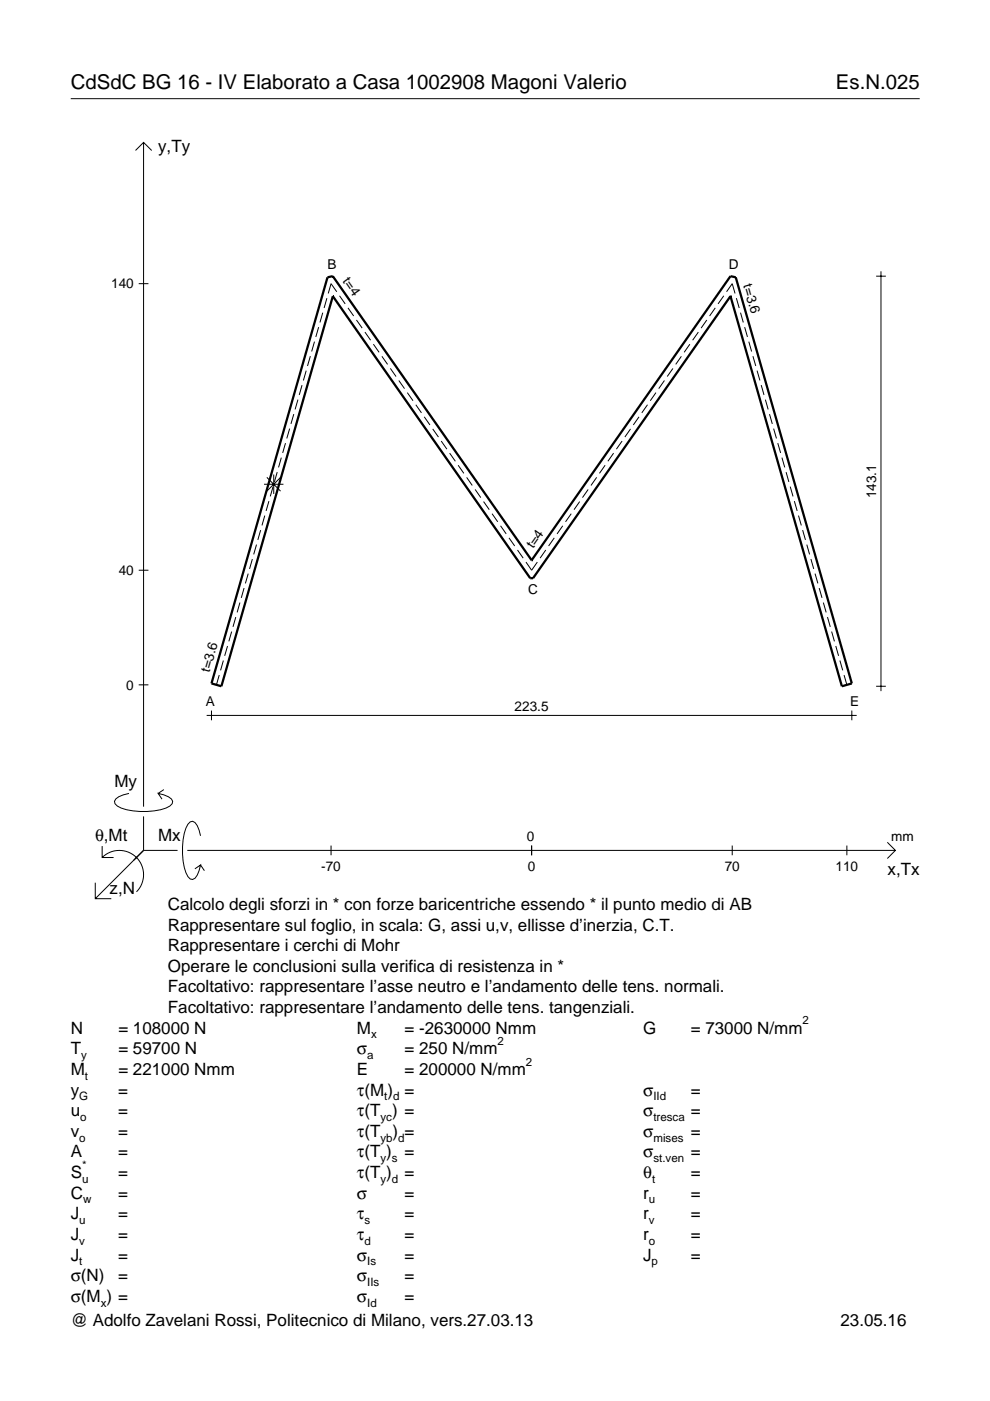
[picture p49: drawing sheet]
<svg xmlns="http://www.w3.org/2000/svg" width="210mm" height="297mm" viewBox="0 0 210 297" stroke-linecap="round" stroke-linejoin="round" font-family="sans-serif">
<defs><g id="words">
<g font-size="4.3">
<text x="15" y="18.9">CdSdC BG 16 - IV Elaborato a Casa 1002908 Magoni Valerio</text>
<text x="177.2" y="18.9">Es.N.025</text>
</g>
<g font-size="3.6">
<text x="33.5" y="32.3">y,Ty</text>
<text x="24.3" y="166.9">My</text>
<text x="20.1" y="178.2">θ,Mt</text>
<text x="33.5" y="178.2">Mx</text>
<text x="188.2" y="185.5">x,Tx</text>
<text x="23.2" y="189.6">z,N</text>
<text x="35.6" y="192.9">Calcolo degli sforzi in * con forze baricentriche essendo * il punto medio di AB</text>
<text x="35.6" y="197.3">Rappresentare sul foglio, in scala: G, assi u,v, ellisse d’inerzia, C.T.</text>
<text x="35.6" y="201.7">Rappresentare i cerchi di Mohr</text>
<text x="35.6" y="206">Operare le conclusioni sulla verifica di resistenza in *</text>
<text x="35.6" y="210.4">Facoltativo: rappresentare l’asse neutro e l’andamento delle tens. normali.</text>
<text x="35.6" y="214.8">Facoltativo: rappresentare l’andamento delle tens. tangenziali.</text>
<text x="15" y="219.2">N</text>
<text x="25.1" y="219.2">= 108000 N</text>
<text x="75.7" y="219.2">M</text>
<text x="85.8" y="219.2">= -2630000 Nmm</text>
<text x="136.4" y="219.2">G</text>
<text x="146.5" y="219.2">= 73000 N/mm</text>
<text x="15" y="227.9">M</text>
<text x="15" y="223.5">T</text>
<text x="25.1" y="227.9">= 221000 Nmm</text>
<text x="25.1" y="223.5">= 59700 N</text>
<text x="75.7" y="223.5">σ</text>
<text x="75.7" y="227.9">E</text>
<text x="85.8" y="223.5">= 250 N/mm</text>
<text x="85.8" y="227.9">= 200000 N/mm</text>
<text x="15" y="232.3">y</text>
<text x="25.1" y="232.3">=</text>
<text x="75.7" y="232.3">τ(M ) =</text>
<text x="136.4" y="232.3">σ</text>
<text x="146.5" y="232.3">=</text>
<text x="15" y="236.7">u</text>
<text x="25.1" y="236.7">=</text>
<text x="75.7" y="236.7">τ(T ) =</text>
<text x="136.4" y="236.7">σ</text>
<text x="146.5" y="236.7">=</text>
<text x="15" y="245.4">A</text>
<text x="15" y="241">v</text>
<text x="25.1" y="241">=</text>
<text x="25.1" y="245.4">=</text>
<text x="75.7" y="245.4">τ(T )</text>
<text x="75.7" y="241">τ(T</text>
<text x="83.3" y="241">) =</text>
<text x="85.8" y="245.4">=</text>
<text x="136.4" y="241">σ</text>
<text x="136.4" y="245.4">σ</text>
<text x="146.5" y="241">=</text>
<text x="146.5" y="245.4">=</text>
<text x="15" y="249.8">S</text>
<text x="25.1" y="249.8">=</text>
<text x="75.7" y="249.8">τ(T )</text>
<text x="85.8" y="249.8">=</text>
<text x="136.4" y="249.8">θ</text>
<text x="146.5" y="249.8">=</text>
<text x="15" y="254.2">C</text>
<text x="25.1" y="254.2">=</text>
<text x="75.7" y="254.2">σ</text>
<text x="85.8" y="254.2">=</text>
<text x="136.4" y="254.2">r</text>
<text x="146.5" y="254.2">=</text>
<text x="15" y="262.9">J</text>
<text x="15" y="258.5">J</text>
<text x="25.1" y="262.9">=</text>
<text x="25.1" y="258.5">=</text>
<text x="75.7" y="262.9">τ</text>
<text x="75.7" y="258.5">τ</text>
<text x="85.8" y="262.9">=</text>
<text x="85.8" y="258.5">=</text>
<text x="136.4" y="262.9">r</text>
<text x="136.4" y="258.5">r</text>
<text x="146.5" y="262.9">=</text>
<text x="146.5" y="258.5">=</text>
<text x="15" y="267.3">J</text>
<text x="25.1" y="267.3">=</text>
<text x="75.7" y="267.3">σ</text>
<text x="85.8" y="267.3">=</text>
<text x="136.4" y="267.3">J</text>
<text x="146.5" y="267.3">=</text>
<text x="15" y="271.7">σ(N)</text>
<text x="25.1" y="271.7">=</text>
<text x="75.7" y="271.7">σ</text>
<text x="85.8" y="271.7">=</text>
<text x="15" y="276">σ(M ) =</text>
<text x="15" y="281.2">@ Adolfo Zavelani Rossi, Politecnico di Milano, vers.27.03.13</text>
<text x="75.7" y="276">σ</text>
<text x="85.8" y="276">=</text>
<text x="178.2" y="281.2">23.05.16</text>
</g>
<g font-size="2.9">
<text x="69.4" y="57">B</text>
<text x="72.6" y="59.6" transform="rotate(55 72.6 59.6)">t=4</text>
<text x="154.5" y="57">D</text>
<text x="23.6" y="61.1">140</text>
<text x="157.6" y="60.5" transform="rotate(74 157.6 60.5)">t=3.6</text>
<text x="185.8" y="105.6" transform="rotate(-90 185.8 105.6)">143.1</text>
<text x="113.1" y="116.5" transform="rotate(-55 113.1 116.5)">t=4</text>
<text x="25.2" y="121.9">40</text>
<text x="112" y="125.8">C</text>
<text x="44.4" y="142.6" transform="rotate(-74 44.4 142.6)">t=3.6</text>
<text x="26.8" y="146.2">0</text>
<text x="43.7" y="149.7">A</text>
<text x="180.3" y="149.7">E</text>
<text x="109.1" y="150.7">223.5</text>
<text x="111.7" y="178.2">0</text>
<text x="189" y="178.2">mm</text>
<text x="68.1" y="184.7">-70</text>
<text x="111.9" y="184.7">0</text>
<text x="153.6" y="184.7">70</text>
<text x="177.2" y="184.7">110</text>
</g>
<g font-size="2.4">
<text x="78.7" y="220.2">x</text>
<text x="105.5" y="221.5">2</text>
<text x="170.2" y="217.2">2</text>
<text x="17.2" y="224.5">y</text>
<text x="77.9" y="224.5">a</text>
<text x="111.5" y="225.9">2</text>
<text x="16.8" y="233.3">G</text>
<text x="18" y="228.9">t</text>
<text x="81.5" y="233.3">t d</text>
<text x="138.5" y="233.3">IId</text>
<text x="17" y="237.7">o</text>
<text x="80.7" y="237.7">yc</text>
<text x="138.5" y="237.7">tresca</text>
<text x="16.8" y="242">o</text>
<text x="80.7" y="242">yb d</text>
<text x="138.5" y="242">mises</text>
<text x="17.4" y="250.8">u</text>
<text x="17.4" y="247.8">*</text>
<text x="80.7" y="250.8">y d</text>
<text x="80.7" y="246.4">y s</text>
<text x="138.2" y="250.8">t</text>
<text x="138.5" y="246.4">st.ven</text>
<text x="17.6" y="255.2">w</text>
<text x="137.6" y="255.2">u</text>
<text x="16.8" y="263.9">v</text>
<text x="16.8" y="259.5">u</text>
<text x="77.3" y="259.5">s</text>
<text x="77.3" y="263.9">d</text>
<text x="137.6" y="263.9">o</text>
<text x="137.6" y="259.5">v</text>
<text x="16.8" y="268.3">t</text>
<text x="77.9" y="268.3">Is</text>
<text x="138.2" y="268.3">p</text>
<text x="77.9" y="272.7">IIs</text>
<text x="21.4" y="277">x</text>
<text x="77.9" y="277">Id</text>
</g>
</g></defs>
<g fill="none" stroke="#000" stroke-width=".21">
<path d="M15 20.9h180M28.7 31.9l1.7-1.7 1.8 1.7M30.4 30.2v140.8M185.8 58.6h2M186.8 57.5v89M29.4 60.1h2.1M64.9 78.6l-.6 2.1M65.8 75.5l-.6 2.1M66.7 72.4l-.6 2.1M67.6 69.4l-.6 2M68.4 66.3l-.6 2.1M69.3 63.2l-.6 2.1"/>
<path d="M71.4 61.9l-1.2-1.8-.6 2.1M72 62.7l1.2 1.7M73.8 65.3l1.2 1.7M75.6 67.8l1.2 1.8M77.4 70.4l1.2 1.7M79.2 73l1.2 1.7M81 75.5l1.2 1.8M82.8 78.1l1.2 1.7M142.7 78.1l-1.2 1.7M144.5 75.5l-1.2 1.8M146.3 73l-1.2 1.7M148.1 70.4l-1.2 1.7"/>
<path d="M149.9 67.8l-1.2 1.8M151.7 65.3l-1.3 1.7M153.5 62.7l-1.3 1.7M154 61.9l1.2-1.8 .6 2.1M156.1 63.2l.6 2.1M157 66.3l.6 2.1M157.9 69.4l.6 2M158.8 72.4l.6 2.1M159.6 75.5l.6 2.1M160.5 78.6l.6 2.1M59.6 97l-.5 2.1M60.5 94l-.6 2"/>
<path d="M61.4 90.9l-.6 2.1M62.3 87.8l-.6 2.1M63.2 84.7l-.6 2.1M64 81.7l-.6 2M84.6 80.7l1.2 1.7M86.4 83.2l1.2 1.8M88.2 85.8l1.2 1.7M89.9 88.4l1.3 1.7M91.7 90.9l1.3 1.8M93.5 93.5l1.2 1.7M95.3 96.1l1.2 1.7M97.1 98.6l1.2 1.8"/>
<path d="M128.3 98.6l-1.2 1.8M130.1 96.1l-1.2 1.7M131.9 93.5l-1.2 1.7M133.7 90.9l-1.2 1.8M135.5 88.4l-1.2 1.7M137.3 85.8l-1.2 1.7M139.1 83.2l-1.2 1.8M140.9 80.7l-1.2 1.7M161.4 81.7l.6 2M162.3 84.7l.6 2.1M163.2 87.8l.5 2.1M164 90.9l.6 2.1"/>
<path d="M164.9 94l.6 2M165.8 97l.6 2.1M53.5 118.5l-.6 2.1M54.4 115.5l-.6 2M55.3 112.4l-.6 2.1M56 102.7h4.1M56.1 109.3l-.6 2.1M56.6 101.2l2.9 2.9M57 106.2l-.6 2.1M57.9 103.2l-.6 2.1M58 100.6v4.1M58.8 100.1l-.6 2.1"/>
<path d="M59.5 101.2l-2.9 2.9M98.9 101.2l1.2 1.7M100.7 103.8l1.2 1.7M102.5 106.3l1.2 1.8M104.3 108.9l1.2 1.7M106.1 111.5l1.2 1.7M107.9 114l1.2 1.8M109.7 116.6l1.2 1.7M111.5 119.2l1.2 1.7 1.2-1.7M115.7 116.6l-1.2 1.7M117.5 114l-1.2 1.8M119.3 111.5l-1.2 1.7"/>
<path d="M121.1 108.9l-1.2 1.7M122.9 106.3l-1.2 1.8M124.7 103.8l-1.2 1.7M126.5 101.2l-1.2 1.7M166.7 100.1l.6 2.1M167.5 103.2l.6 2.1M168.4 106.2l.6 2.1M169.3 109.3l.6 2.1M170.2 112.4l.6 2.1M171.1 115.5l.5 2M171.9 118.5l.6 2.1M29.4 120.9h2.1"/>
<path d="M48.2 137l-.6 2.1M49.1 133.9l-.6 2.1M50 130.8l-.6 2.1M50.9 127.8l-.6 2M51.7 124.7l-.5 2.1M52.6 121.6l-.6 2.1M172.8 121.6l.6 2.1M173.7 124.7l.6 2.1M174.6 127.8l.6 2M175.4 130.8l.6 2.1M176.3 133.9l.6 2.1M177.2 137l.6 2.1"/>
<path d="M29.4 145.2h2.1M43.8 151.7h137.8M44.8 150.7v2M46.5 143.1l-.6 2.1M47.4 140l-.6 2.1M178.1 140l.6 2.1M179 143.1l.6 2.1M180.6 150.7v2M185.8 145.5h2M21.7 179.4v2.4h2.4M27.3 168.2a3.6 3.6 0 0 0-3 1.7l.1 .5a5.6 5.6 0 0 0 3.8 1.5 13.4 13.4 0 0 0 7.8-1l.5-.5 .1-.5a3.6 3.6 0 0 0-3.1-1.7l.8 1.2M30.4 173.1v7.2"/>
<path d="M34.7 167.4l-1.2 .8M42.5 177.2a3.6 3.6 0 0 0-1.7-3.1l-.5 .2a5.7 5.7 0 0 0-1.5 3.7 13.3 13.3 0 0 0 1 7.9l.5 .5 .5 .1a3.6 3.6 0 0 0 1.7-3.1l-1.2 .8M70.2 179.3v2M112.7 179.3v2M155.2 179.3v2M179.6 179.3v2M188.1 178.6l1.7 1.7-1.7 1.7M20.2 187.2v3.3h3.4M21.7 181.8a5.1 5.1 0 0 1 7.2 0 5.1 5.1 0 0 1 0 7.3M30.4 180.3l-10.2 10.2M30.4 180.3h7.2M39.7 180.3h150.1"/>
<path d="M42.5 183.4l.8 1.2"/>
</g>
<path d="M70.6 62.8h.1M70.6 62.8l-23.7 82.7-2.1-.6 24.6-86.1 1.2-.2 42.1 60.2M70.6 62.8l41.8 59.8h.6l41.9-59.8M154.9 62.8h.1M154.9 62.8l23.6 82.7 2.1-.6-24.6-86.1-1.1-.2-42.2 60.2M112.7 118.8h.1" fill="none" stroke="#000" stroke-width=".48"/>
<use href="#words"/>
</svg>
